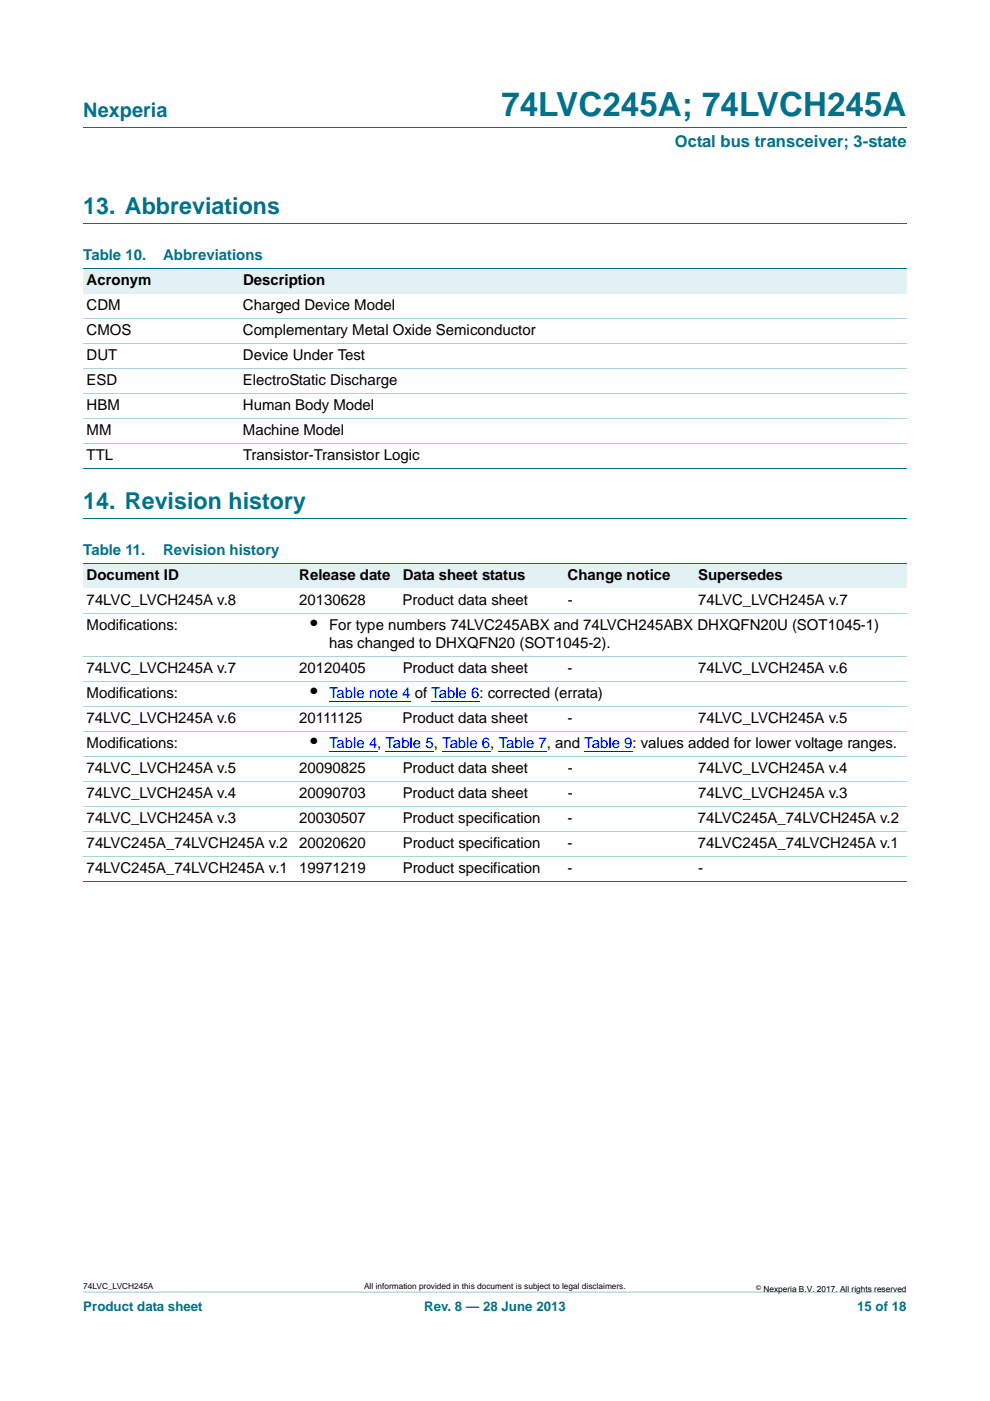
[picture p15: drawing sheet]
<svg xmlns="http://www.w3.org/2000/svg" width="210mm" height="297mm" viewBox="0 0 210 297" stroke-linecap="round" stroke-linejoin="round" font-family="sans-serif">
<defs><g id="words">
<text font-size="7" fill="#00718a" x="106.3" y="24.6">74LVC245A; 74LVCH245A</text>
<g font-size="4.9" fill="#00718a">
<text x="17.7" y="45.4">13. Abbreviations</text>
<text x="17.7" y="107.9">14. Revision history</text>
</g>
<text font-size="4.2" fill="#00718a" x="17.7" y="24.9">Nexperia</text>
<g font-size="4.2">
<text x="65.9" y="133.5">•</text>
<text x="65.9" y="148">•</text>
<text x="65.9" y="158.6">•</text>
</g>
<text font-size="3.5" fill="#00718a" x="143.1" y="31.1">Octal bus transceiver; 3-state</text>
<g font-size="3.2" fill="#00718a">
<text x="17.7" y="55.2">Table 10.</text>
<text x="34.6" y="55.2">Abbreviations</text>
<text x="17.7" y="117.7">Table 11.</text>
<text x="34.6" y="117.7">Revision history</text>
</g>
<g font-size="3.2">
<text x="18.4" y="65.8">CDM</text>
<text x="18.4" y="60.5">Acronym</text>
<text x="51.5" y="65.8">Charged Device Model</text>
<text x="51.5" y="60.5">Description</text>
<text x="18.4" y="71.1">CMOS</text>
<text x="51.5" y="71.1">Complementary Metal Oxide Semiconductor</text>
<text x="18.4" y="76.4">DUT</text>
<text x="51.5" y="76.4">Device Under Test</text>
<text x="18.4" y="81.7">ESD</text>
<text x="51.5" y="81.7">ElectroStatic Discharge</text>
<text x="18.4" y="87">HBM</text>
<text x="51.5" y="87">Human Body Model</text>
<text x="18.4" y="92.3">MM</text>
<text x="51.5" y="92.3">Machine Model</text>
<text x="18.4" y="97.5">TTL</text>
<text x="51.5" y="97.5">Transistor-Transistor Logic</text>
<text x="18.4" y="122.9">Document ID</text>
<text x="63.5" y="122.9">Release date</text>
<text x="85.4" y="122.9">Data sheet status</text>
<text x="120.4" y="122.9">Change notice</text>
<text x="148.1" y="122.9">Supersedes</text>
<text x="18.4" y="128.2">74LVC_LVCH245A v.8</text>
<text x="63.4" y="128.2">20130628</text>
<text x="85.4" y="128.2">Product data sheet</text>
<text x="120.4" y="128.2">-</text>
<text x="148.1" y="128.2">74LVC_LVCH245A v.7</text>
<text x="18.4" y="133.5">Modifications:</text>
<text x="69.8" y="133.5">For type numbers 74LVC245ABX and 74LVCH245ABX DHXQFN20U (SOT1045-1)</text>
<text x="69.8" y="137.4">has changed to DHXQFN20 (SOT1045-2).</text>
<text x="18.4" y="142.7">74LVC_LVCH245A v.7</text>
<text x="63.5" y="142.7">20120405</text>
<text x="85.4" y="142.7">Product data sheet</text>
<text x="120.4" y="142.7">-</text>
<text x="148.1" y="142.7">74LVC_LVCH245A v.6</text>
<text x="18.4" y="148">Modifications:</text>
<text x="18.4" y="153.3">74LVC_LVCH245A v.6</text>
<text x="63.5" y="153.3">20111125</text>
<text x="85.4" y="153.3">Product data sheet</text>
<text x="120.4" y="153.3">-</text>
<text x="148.1" y="153.3">74LVC_LVCH245A v.5</text>
<text x="18.4" y="158.6">Modifications:</text>
<text x="18.4" y="163.9">74LVC_LVCH245A v.5</text>
<text x="63.5" y="163.9">20090825</text>
<text x="85.4" y="163.9">Product data sheet</text>
<text x="120.4" y="163.9">-</text>
<text x="148.1" y="163.9">74LVC_LVCH245A v.4</text>
<text x="18.4" y="169.2">74LVC_LVCH245A v.4</text>
<text x="63.5" y="169.2">20090703</text>
<text x="85.4" y="169.2">Product data sheet</text>
<text x="120.4" y="169.2">-</text>
<text x="148.1" y="169.2">74LVC_LVCH245A v.3</text>
<text x="18.4" y="174.5">74LVC_LVCH245A v.3</text>
<text x="18.4" y="179.8">74LVC245A_74LVCH245A v.2</text>
<text x="63.5" y="179.8">20020620</text>
<text x="63.5" y="174.5">20030507</text>
<text x="85.4" y="174.5">Product specification</text>
<text x="85.4" y="179.8">Product specification</text>
<text x="120.4" y="179.8">-</text>
<text x="120.4" y="174.5">-</text>
<text x="148" y="179.8">74LVC245A_74LVCH245A v.1</text>
<text x="148" y="174.5">74LVC245A_74LVCH245A v.2</text>
<text x="18.4" y="185">74LVC245A_74LVCH245A v.1</text>
<text x="63.5" y="185">19971219</text>
<text x="85.4" y="185">Product specification</text>
<text x="120.4" y="185">-</text>
<text x="148.1" y="185">-</text>
</g>
<g font-size="3.2" fill="#00f">
<text x="69.8" y="148">Table note 4 of Table 6: corrected (errata)</text>
<text x="69.8" y="158.6">Table 4, Table 5, Table 6, Table 7, and Table 9: values added for lower voltage ranges.</text>
</g>
<g font-size="2.8" fill="#00718a">
<text x="17.7" y="277.9">Product data sheet</text>
<text x="90" y="277.9">Rev. 8 — 28 June 2013</text>
<text x="181.8" y="277.9">15 of 18</text>
</g>
<g font-size="1.8">
<text x="17.7" y="273.3">74LVC_LVCH245A</text>
<text x="77.2" y="273.3">All information provided in this document is subject to legal disclaimers.</text>
<text x="161.9" y="273.9">Nexperia B.V. 2017. All rights reserved</text>
</g>
<text font-size="1.4" x="160.4" y="273.4">©</text>
</g></defs>
<path d="M17.7 273.9l174.6 .1z" fill="#00718a"/>
<path d="M17.7 27h174.6M17.7 47.4h174.6M17.7 109.9h174.6" fill="none" stroke="#00718a" stroke-width=".21"/>
<g fill="#e2f1f4">
<path d="M17.7 57h33.1v5.3h-33.1z"/>
<path d="M50.8 57h141.5v5.3h-141.5z"/>
<path d="M17.7 119.4h45.1v5.3h-45.1z"/>
<path d="M62.8 119.4h21.9v5.3h-21.9z"/>
<path d="M84.7 119.4h35v5.3h-35z"/>
<path d="M119.7 119.4h27.7v5.3h-27.7z"/>
<path d="M147.4 119.4h44.9v5.3h-44.9z"/>
</g>
<path d="M69.8 148.7h17.3M69.8 159.3h10.2M81.8 159.3h10.2M91.5 148.7h10.2M93.8 159.3h10.2M105.8 159.3h10.2M123.9 159.3h10.2" fill="none" stroke="#00f" stroke-width=".21"/>
<path d="M17.7 57h174.6M17.7 99.3h174.6M17.7 119.4h174.6M17.7 186.8h174.6" fill="none" stroke="#00718a" stroke-width=".21"/>
<g fill="none" stroke="#a5d5dc" stroke-width=".21">
<path d="M17.7 67.5h174.6M17.7 72.8h174.6M17.7 78.1h174.6M17.7 83.4h174.6M17.7 88.7h174.6M17.7 94h174.6M17.7 130h174.6M17.7 139.2h174.6M17.7 144.5h174.6M17.7 149.8h174.6M17.7 155h174.6M17.7 160.3h174.6"/>
<path d="M17.7 165.6h174.6M17.7 170.9h174.6M17.7 176.2h174.6M17.7 181.5h174.6"/>
</g>
<use href="#words"/>
</svg>
